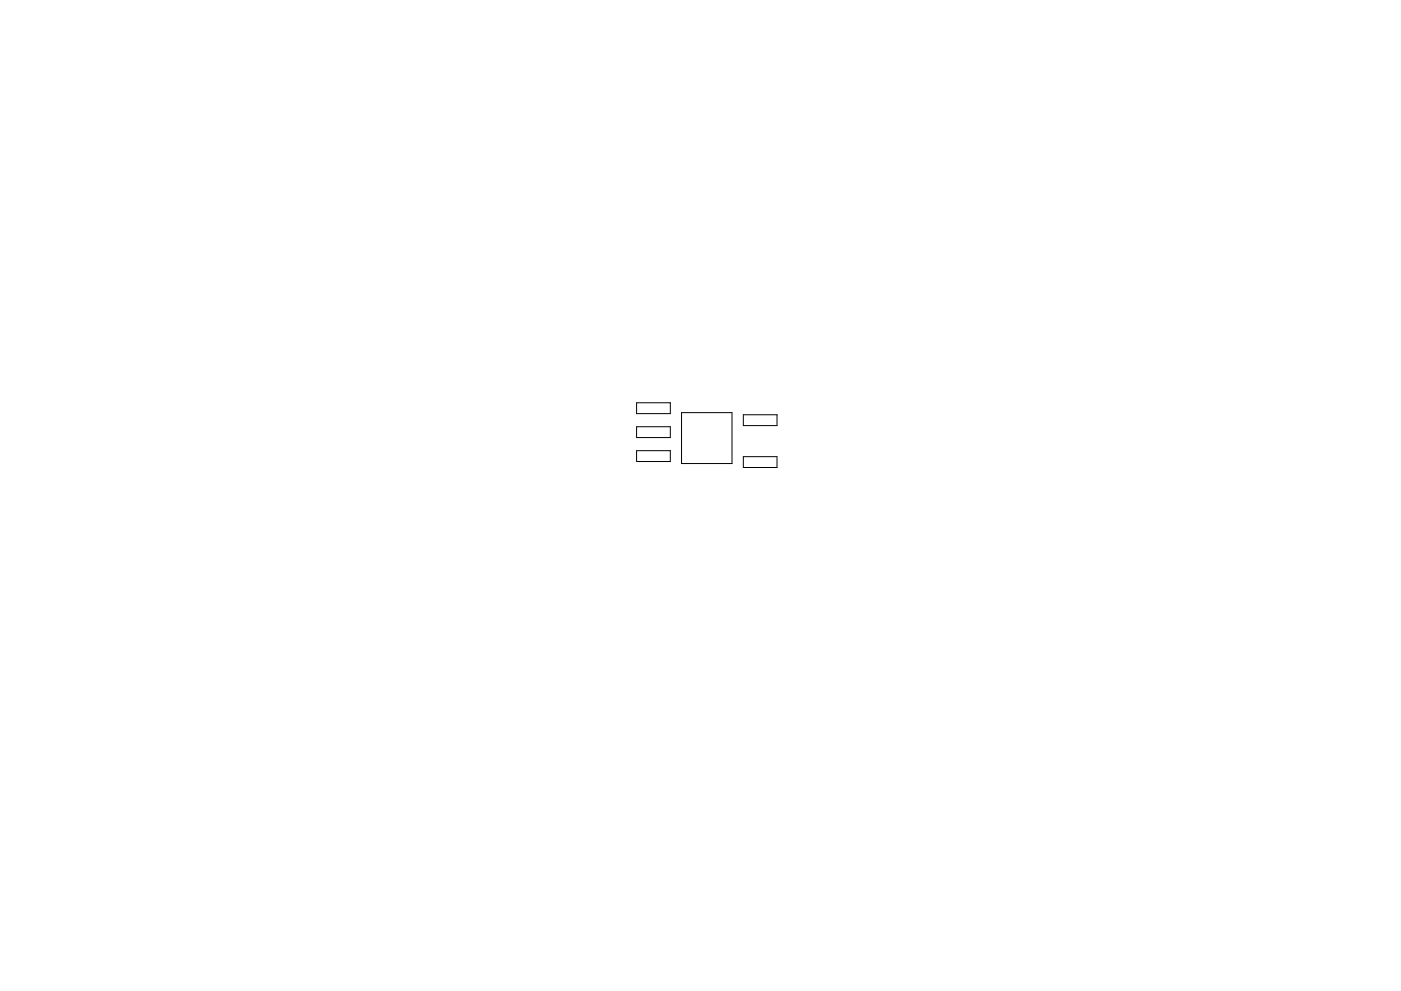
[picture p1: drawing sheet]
<svg xmlns="http://www.w3.org/2000/svg" width="297mm" height="210mm" viewBox="0 0 297 210" stroke-linecap="round" stroke-linejoin="round" font-family="sans-serif">
<path d="M135 85.5h7.1v2.3h-7.1zM135 90.5h7.1v2.3h-7.1zM135 95.6h7.1v2.3h-7.1zM144.5 87.5h10.7v10.8h-10.7zM157.6 88h7.1v2.3h-7.1zM157.6 96.9h7.1v2.3h-7.1z" fill="none" stroke="#000" stroke-width=".21"/>
</svg>
